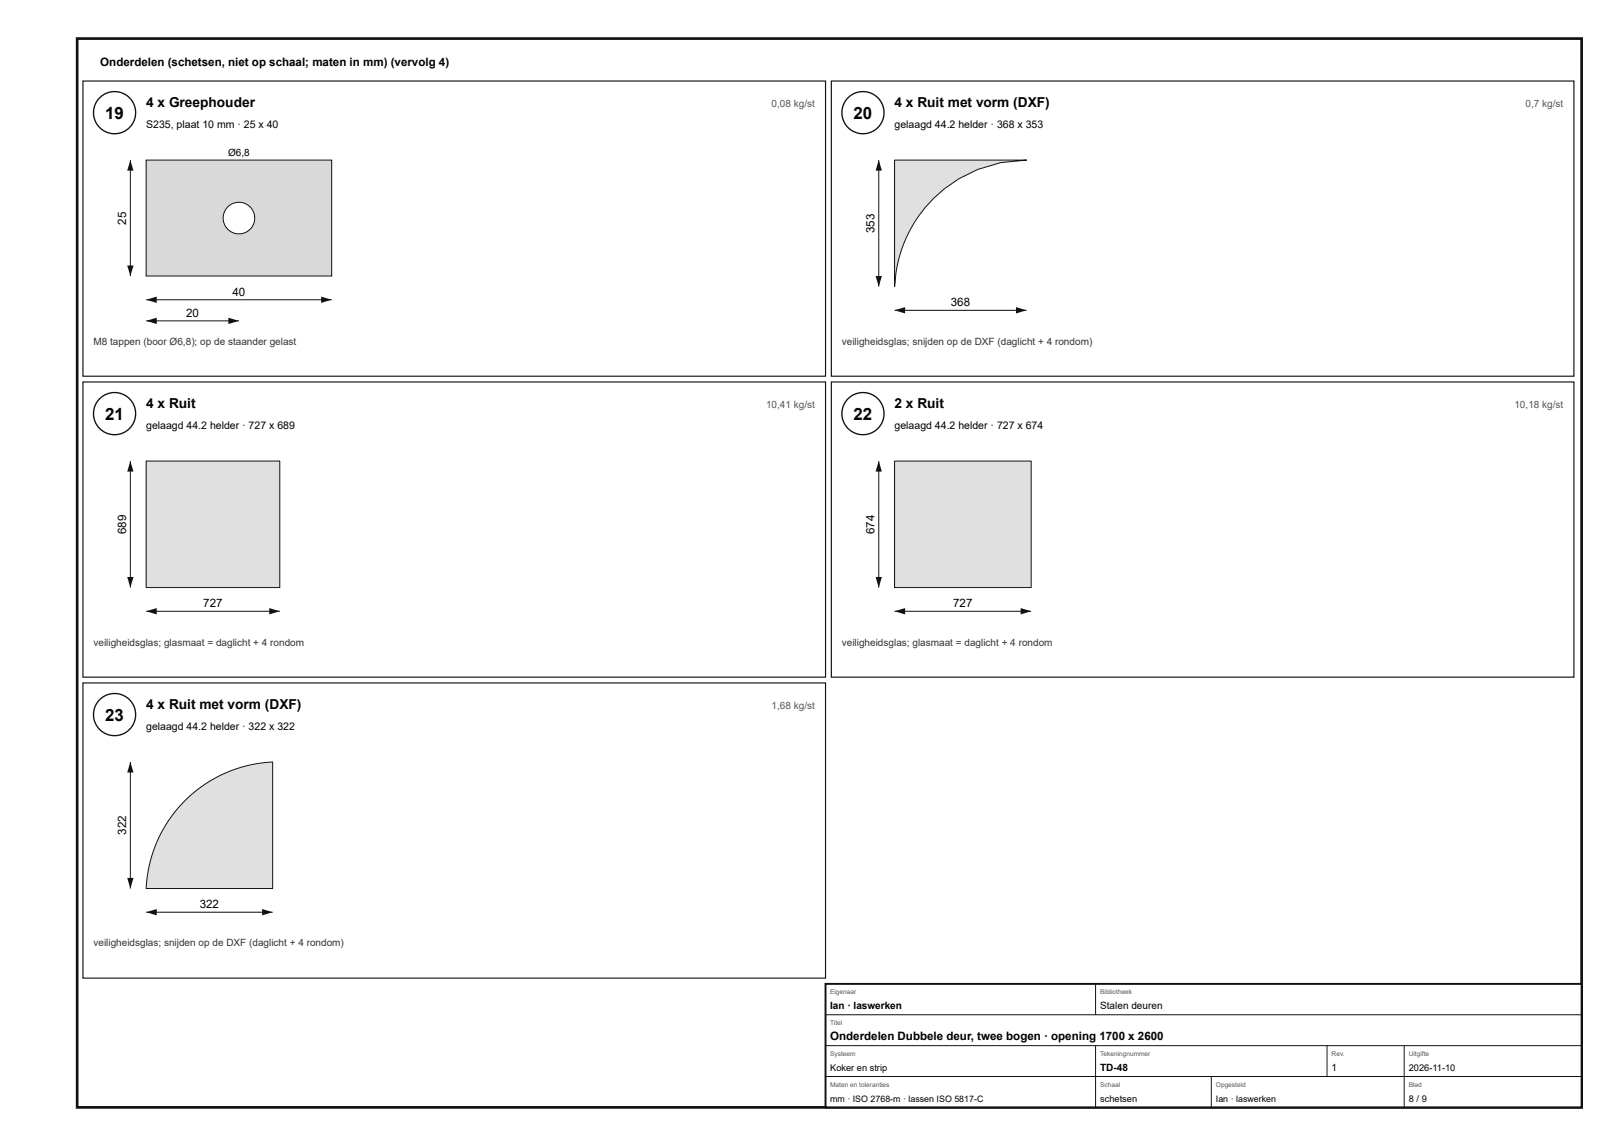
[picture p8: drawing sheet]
<svg xmlns="http://www.w3.org/2000/svg" width="420mm" height="297mm" viewBox="0 0 420 297" stroke-linecap="round" stroke-linejoin="round" font-family="sans-serif">
<defs><g id="words">
<g font-size="4.4">
<text x="27.3" y="30.8">19</text>
<text x="221.3" y="30.8">20</text>
<text x="27.3" y="108.8">21</text>
<text x="221.3" y="108.8">22</text>
<text x="27.3" y="186.8">23</text>
</g>
<g font-size="3.6">
<text x="37.9" y="27.8">4 x Greephouder</text>
<text x="231.9" y="27.8">4 x Ruit met vorm (DXF)</text>
<text x="37.9" y="105.8">4 x Ruit</text>
<text x="231.9" y="105.8">2 x Ruit</text>
<text x="37.9" y="183.8">4 x Ruit met vorm (DXF)</text>
</g>
<g font-size="3">
<text x="26" y="17">Onderdelen (schetsen, niet op schaal; maten in mm) (vervolg 4)</text>
<text x="32.7" y="58.2" transform="rotate(-90 32.7 58.2)">25</text>
<text x="226.7" y="60.4" transform="rotate(-90 226.7 60.4)">353</text>
<text x="60.3" y="76.6">40</text>
<text x="48.2" y="82.1">20</text>
<text x="246.5" y="79.3">368</text>
<text x="32.7" y="138.4" transform="rotate(-90 32.7 138.4)">689</text>
<text x="226.7" y="138.4" transform="rotate(-90 226.7 138.4)">674</text>
<text x="52.7" y="157.3">727</text>
<text x="247.1" y="157.3">727</text>
<text x="32.7" y="216.4" transform="rotate(-90 32.7 216.4)">322</text>
<text x="51.8" y="235.3">322</text>
<text x="215.2" y="269.6">Onderdelen Dubbele deur, twee bogen · opening 1700 x 2600</text>
</g>
<g font-size="2.7">
<text x="37.9" y="33.3">S235, plaat 10 mm · 25 x 40</text>
<text x="231.9" y="33.3">gelaagd 44.2 helder · 368 x 353</text>
<text x="37.9" y="111.3">gelaagd 44.2 helder · 727 x 689</text>
<text x="231.9" y="111.3">gelaagd 44.2 helder · 727 x 674</text>
<text x="37.9" y="189.3">gelaagd 44.2 helder · 322 x 322</text>
</g>
<g font-size="2.6" fill="#555">
<text x="200" y="27.8">0,08 kg/st</text>
<text x="395.5" y="27.8">0,7 kg/st</text>
<text x="198.6" y="105.8">10,41 kg/st</text>
<text x="392.6" y="105.8">10,18 kg/st</text>
<text x="200" y="183.8">1,68 kg/st</text>
</g>
<g font-size="2.6">
<text x="59.1" y="40.4">Ø6,8</text>
<text x="215.2" y="261.6">Ian · laswerken</text>
<text x="285.2" y="261.6">Stalen deuren</text>
<text x="285.2" y="277.6">TD-48</text>
<text x="345.2" y="277.6">1</text>
</g>
<g font-size="2.6" fill="#333">
<text x="24.2" y="89.3">M8 tappen (boor Ø6,8); op de staander gelast</text>
<text x="218.2" y="89.3">veiligheidsglas; snijden op de DXF (daglicht + 4 rondom)</text>
<text x="24.2" y="167.3">veiligheidsglas; glasmaat = daglicht + 4 rondom</text>
<text x="218.2" y="167.3">veiligheidsglas; glasmaat = daglicht + 4 rondom</text>
<text x="24.2" y="245.3">veiligheidsglas; snijden op de DXF (daglicht + 4 rondom)</text>
</g>
<g font-size="2.4">
<text x="215.2" y="277.6">Koker en strip</text>
<text x="365.2" y="277.6">2026-11-10</text>
<text x="285.2" y="285.6">schetsen</text>
<text x="365.2" y="285.6">8 / 9</text>
</g>
<g font-size="2.3">
<text x="215.2" y="285.6">mm · ISO 2768-m · lassen ISO 5817-C</text>
<text x="315.2" y="285.6">Ian · laswerken</text>
</g>
<g font-size="1.7" fill="#555">
<text x="215.2" y="257.6">Eigenaar</text>
<text x="285.2" y="257.6">Bibliotheek</text>
<text x="215.2" y="265.6">Titel</text>
<text x="215.2" y="273.6">Systeem</text>
<text x="285.2" y="273.6">Tekeningnummer</text>
<text x="345.2" y="273.6">Rev.</text>
<text x="365.2" y="273.6">Uitgifte</text>
<text x="215.2" y="281.6">Maten en toleranties</text>
<text x="285.2" y="281.6">Schaal</text>
<text x="315.2" y="281.6">Opgesteld</text>
<text x="365.2" y="281.6">Blad</text>
</g>
</g></defs>
<path d="M20 10h390v277h-390z" fill="none" stroke="#111" stroke-width=".7" stroke-linecap="butt"/>
<path d="M21.5 21h192.5v76.5h-192.5z" fill="none" stroke="#111" stroke-width=".3"/>
<circle cx="29.7" cy="29.2" r="5.5" fill="#fff"/>
<circle cx="29.7" cy="29.2" r="5.5" fill="none" stroke="#111" stroke-width=".35"/>
<path d="M37.9 41.5h48.1v30h-48.1z" fill="#d7dadc"/>
<path d="M37.9 41.5h48.1v30h-48.1z" fill="none" stroke="#111" stroke-width=".26"/>
<circle cx="61.9" cy="56.5" r="4.1" fill="#fff"/>
<g fill="none" stroke="#111" stroke-width=".26">
<path d="M37.9 77.7h48.1"/>
<circle cx="61.9" cy="56.5" r="4.1"/>
</g>
<g fill="#111">
<path d="M37.9 77.7l2.7-.8v1.6z"/>
<path d="M83.2 76.9l2.8 .8-2.8 .8z"/>
</g>
<path d="M33.8 41.5v30" fill="none" stroke="#111" stroke-width=".26"/>
<g fill="#111">
<path d="M33.8 41.5l.8 2.7h-1.6z"/>
<path d="M33 68.8h1.6l-.8 2.7z"/>
</g>
<path d="M37.9 83.2h24" fill="none" stroke="#111" stroke-width=".26"/>
<g fill="#111">
<path d="M37.9 83.2l2.7-.9v1.7z"/>
<path d="M59.2 82.3l2.7 .9-2.7 .8z"/>
</g>
<path d="M215.5 21h192.5v76.5h-192.5z" fill="none" stroke="#111" stroke-width=".3"/>
<circle cx="223.7" cy="29.2" r="5.5" fill="#fff"/>
<circle cx="223.7" cy="29.2" r="5.5" fill="none" stroke="#111" stroke-width=".35"/>
<path d="M231.9 41.5h34.2a34.2 34.2 0 0 0-32.7 24l-1 4.4-.5 4.4z" fill="#d6e4e9"/>
<path d="M231.9 41.5h34.2a34.2 34.2 0 0 0-32.7 24l-1 4.4-.5 4.4zM231.9 80.4h34.2" fill="none" stroke="#111" stroke-width=".26"/>
<g fill="#111">
<path d="M231.9 80.4l2.7-.8v1.6z"/>
<path d="M263.4 79.6l2.7 .8-2.7 .8z"/>
</g>
<path d="M227.8 41.5v32.8" fill="none" stroke="#111" stroke-width=".26"/>
<g fill="#111">
<path d="M227.8 41.5l.8 2.7h-1.6z"/>
<path d="M227 71.5h1.6l-.8 2.8z"/>
</g>
<path d="M21.5 99h192.5v76.5h-192.5z" fill="none" stroke="#111" stroke-width=".3"/>
<circle cx="29.7" cy="107.2" r="5.5" fill="#fff"/>
<circle cx="29.7" cy="107.2" r="5.5" fill="none" stroke="#111" stroke-width=".35"/>
<path d="M37.9 119.5h34.6v32.8h-34.6z" fill="#d6e4e9"/>
<path d="M37.9 119.5h34.6v32.8h-34.6zM37.9 158.4h34.6" fill="none" stroke="#111" stroke-width=".26"/>
<g fill="#111">
<path d="M37.9 158.4l2.7-.8v1.6z"/>
<path d="M69.8 157.6l2.7 .8-2.7 .8z"/>
</g>
<path d="M33.8 119.5v32.8" fill="none" stroke="#111" stroke-width=".26"/>
<g fill="#111">
<path d="M33.8 119.5l.8 2.7h-1.6z"/>
<path d="M33 149.5h1.6l-.8 2.8z"/>
</g>
<path d="M215.5 99h192.5v76.5h-192.5z" fill="none" stroke="#111" stroke-width=".3"/>
<circle cx="223.7" cy="107.2" r="5.5" fill="#fff"/>
<circle cx="223.7" cy="107.2" r="5.5" fill="none" stroke="#111" stroke-width=".35"/>
<path d="M231.9 119.5h35.4v32.8h-35.4z" fill="#d6e4e9"/>
<path d="M231.9 119.5h35.4v32.8h-35.4zM231.9 158.4h35.4" fill="none" stroke="#111" stroke-width=".26"/>
<g fill="#111">
<path d="M231.9 158.4l2.7-.8v1.6z"/>
<path d="M264.6 157.6l2.7 .8-2.7 .8z"/>
</g>
<path d="M227.8 119.5v32.8" fill="none" stroke="#111" stroke-width=".26"/>
<g fill="#111">
<path d="M227.8 119.5l.8 2.7h-1.6z"/>
<path d="M227 149.5h1.6l-.8 2.8z"/>
</g>
<path d="M21.5 177h192.5v76.5h-192.5z" fill="none" stroke="#111" stroke-width=".3"/>
<circle cx="29.7" cy="185.2" r="5.5" fill="#fff"/>
<circle cx="29.7" cy="185.2" r="5.5" fill="none" stroke="#111" stroke-width=".35"/>
<path d="M47.9 207.5a34.4 34.4 0 0 1 22.8-10v32.8h-32.8a34.3 34.3 0 0 1 10-22.8z" fill="#d6e4e9"/>
<path d="M47.9 207.5a34.4 34.4 0 0 1 22.8-10v32.8h-32.8a34.3 34.3 0 0 1 10-22.8zM37.9 236.4h32.8" fill="none" stroke="#111" stroke-width=".26"/>
<g fill="#111">
<path d="M37.9 236.4l2.7-.8v1.6z"/>
<path d="M67.9 235.6l2.8 .8-2.8 .8z"/>
</g>
<path d="M33.8 197.5v32.8" fill="none" stroke="#111" stroke-width=".26"/>
<g fill="#111">
<path d="M33.8 197.5l.8 2.7h-1.6z"/>
<path d="M33 227.5h1.6l-.8 2.8z"/>
</g>
<path d="M214 255h196v32h-196z" fill="#fff"/>
<path d="M214 255h196v32h-196z" fill="none" stroke="#111" stroke-width=".5"/>
<path d="M284 255v8M214 263h196M214 271h196M214 279h196M284 271v16M314 279v8M344 271v8M364 271v16" fill="none" stroke="#111" stroke-width=".26"/>
<use href="#words"/>
</svg>
